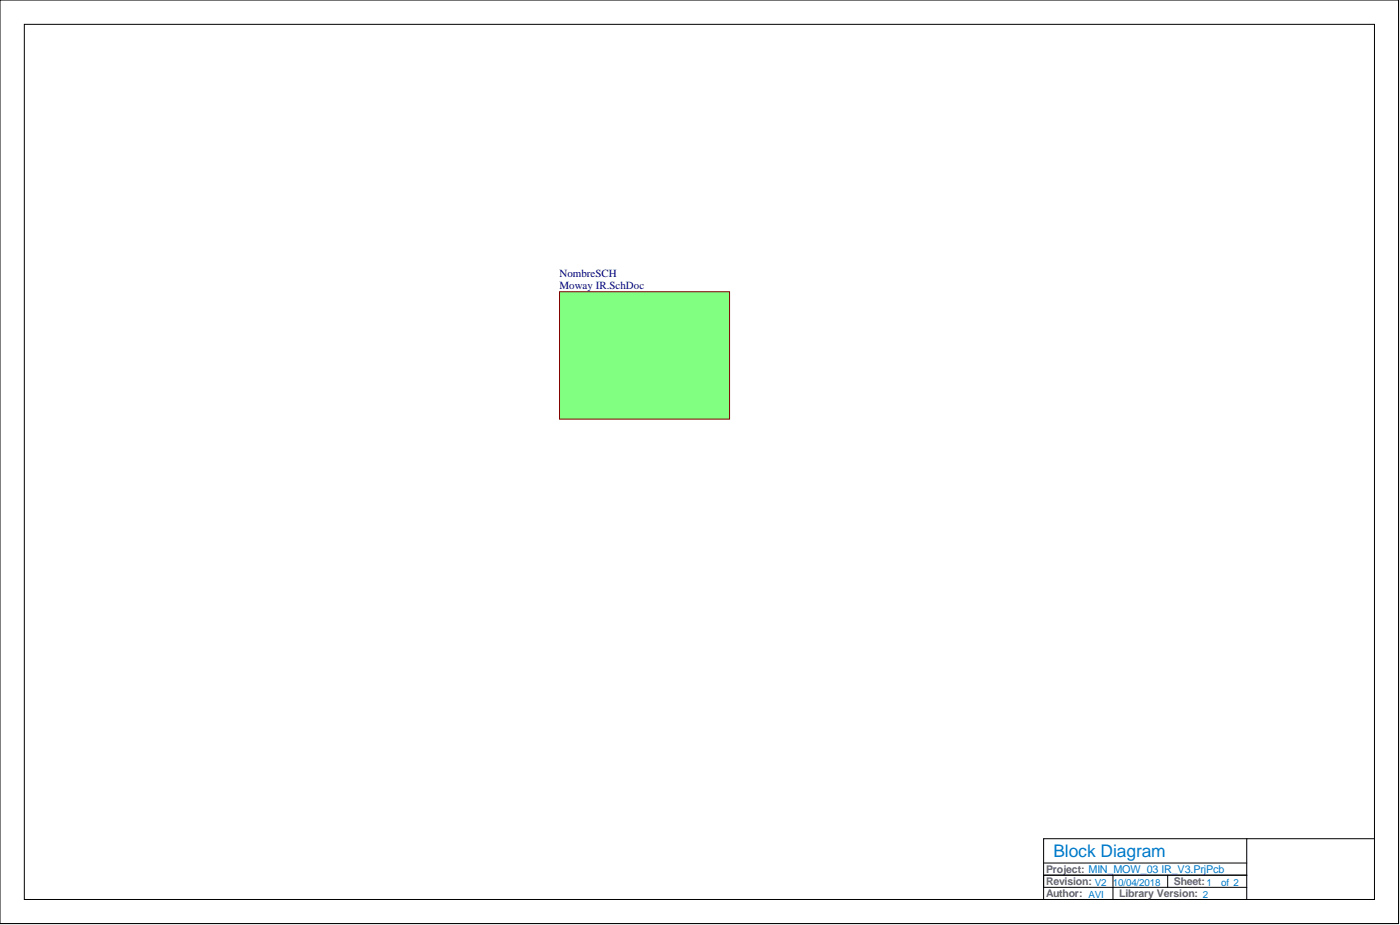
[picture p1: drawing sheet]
<svg xmlns="http://www.w3.org/2000/svg" width="292mm" height="193mm" viewBox="0 0 292 193" stroke-linecap="round" stroke-linejoin="round" font-family="sans-serif">
<defs><g id="words">
<text font-size="3.6" fill="#007ac9" x="219.8" y="178.8">Block Diagram</text>
<g font-size="2.3" fill="#000080">
<text x="116.7" y="57.8">NombreSCH</text>
<text x="116.7" y="60.4">Moway IR.SchDoc</text>
</g>
<g font-size="2.2" fill="#616365">
<text x="218.3" y="184.6">Revision: V2</text>
<text x="218.3" y="182">Project: MIN_MOW_03 IR_V3.PrjPcb</text>
<text x="244.9" y="184.6">Sheet:1</text>
<text x="218.3" y="187.1">Author: AVI</text>
<text x="233.5" y="187.1">Library Version: 2</text>
</g>
<g font-size="2.1" fill="#007ac9">
<text x="232.2" y="184.7">10/04/2018</text>
<text x="254.8" y="184.7">of 2</text>
</g>
</g></defs>
<path d="M0 0h291.8v192.7h-291.8z" fill="#fff" stroke="#000" stroke-width=".21"/>
<path d="M5.1 5.1h281.7v182.5h-281.7zM260.1 175h-42.4v10.1h42.4M286.8 175h-26.7v7.6M217.7 182.6h42.4M217.7 180h42.4M232.2 182.6v5M243.6 182.6v2.5M260.1 182.6h-42.4v5h-.7M260.1 182.6v5" fill="none" stroke="#000" stroke-width=".21"/>
<path d="M116.7 60.9h35.5v26.5h-35.5z" fill="#80ff80" stroke="#800000" stroke-width=".21"/>
<use href="#words"/>
</svg>
